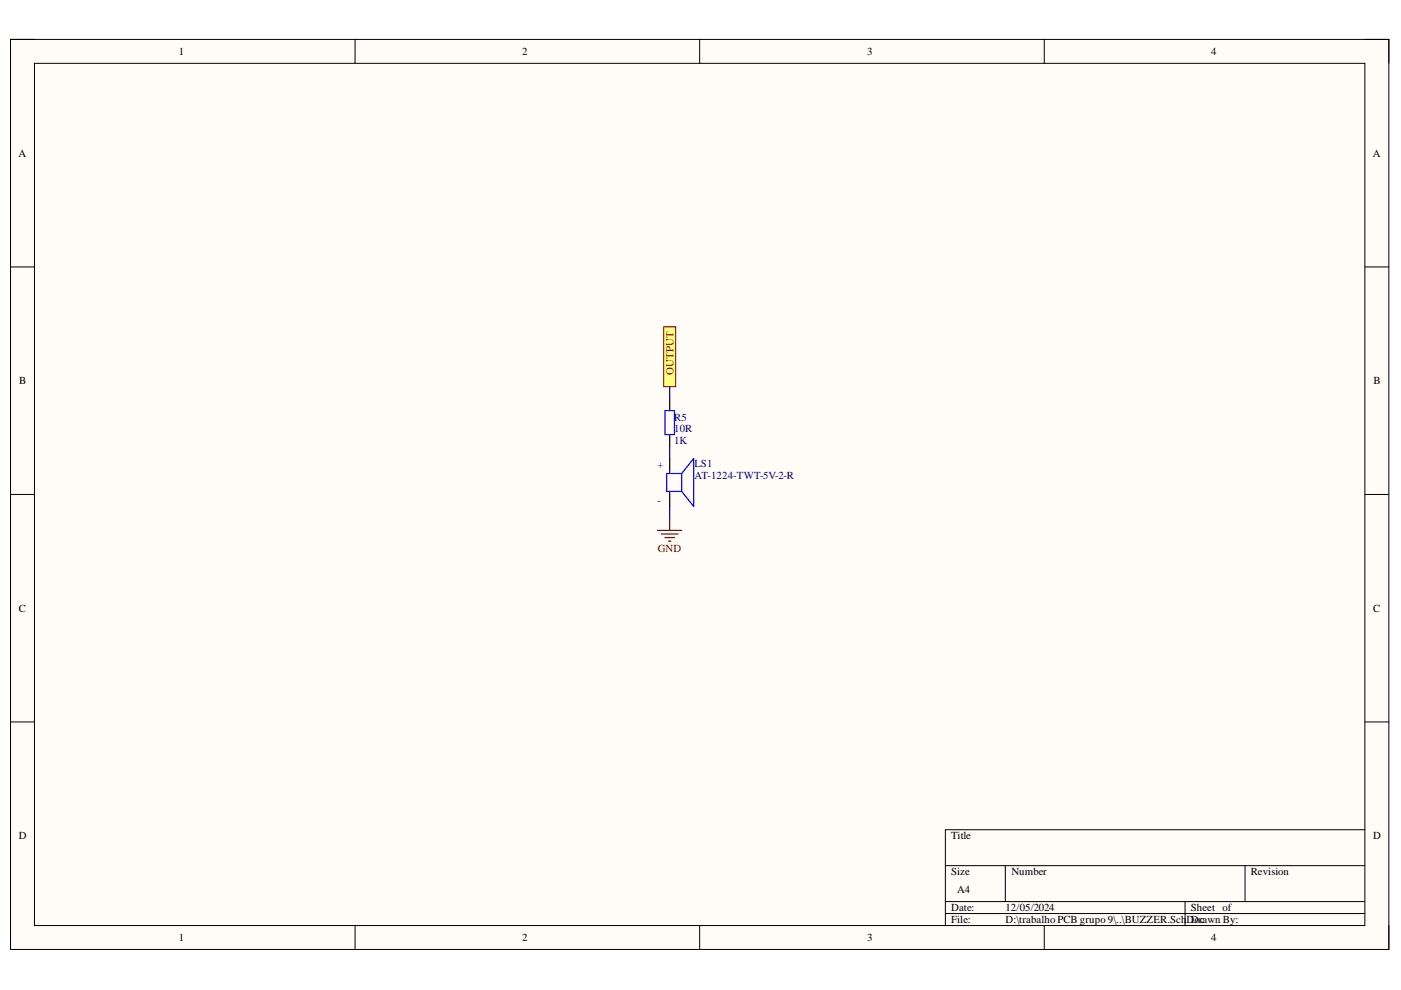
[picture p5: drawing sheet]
<svg xmlns="http://www.w3.org/2000/svg" width="297mm" height="210mm" viewBox="0 0 297 210" stroke-linecap="round" stroke-linejoin="round" font-family="sans-serif">
<defs><g id="words">
<g font-size="2.3">
<text x="37.9" y="11.7">1</text>
<text x="110.7" y="11.7">2</text>
<text x="183.9" y="11.7">3</text>
<text x="256.8" y="11.7">4</text>
<text x="3.9" y="33.3">A</text>
<text x="291.1" y="33.3">A</text>
<text x="4.1" y="81.5">B</text>
<text x="291.2" y="81.5">B</text>
<text x="4" y="129.7">C</text>
<text x="291.1" y="129.7">C</text>
<text x="4" y="178">D</text>
<text x="201.7" y="178">Title</text>
<text x="291.1" y="178">D</text>
<text x="201.7" y="185.6">Size</text>
<text x="214.4" y="185.6">Number</text>
<text x="265.2" y="185.6">Revision</text>
<text x="202.9" y="189.4">A4</text>
<text x="201.7" y="193.2">Date:</text>
<text x="201.7" y="195.7">File:</text>
<text x="213.2" y="193.2">12/05/2024</text>
<text x="213.2" y="195.7">D:\trabalho PCB grupo 9\..\BUZZER.Sch</text>
<text x="251.6" y="195.7">DDorawn By:</text>
<text x="252.5" y="193.2">Sheet of</text>
<text x="254.4" y="195.7">c</text>
<text x="37.9" y="199.5">1</text>
<text x="110.7" y="199.5">2</text>
<text x="183.9" y="199.5">3</text>
<text x="256.8" y="199.5">4</text>
</g>
<g font-size="2.3" fill="#800000">
<text x="142.8" y="79.4" transform="rotate(-90 142.8 79.4)">OUTPUT</text>
<text x="139.5" y="117.1">GND</text>
</g>
<g font-size="2.3" fill="#000080">
<text x="142.9" y="89.2">R5</text>
<text x="142.9" y="94.2">1K</text>
<text x="142.9" y="91.7">10R</text>
<text x="139.4" y="99.3">+</text>
<text x="147.3" y="99">LS1</text>
<text x="147.3" y="101.6">AT-1224-TWT-5V-2-R</text>
<text x="139.4" y="106.9">-</text>
</g>
</g></defs>
<path d="M2.2 8.4h292.3v192.9h-292.3z" fill-rule="evenodd" fill="#fffcf8"/>
<path d="M2.2 8.4h292.3v192.9h-292.3z" fill="none" stroke="#000" stroke-width=".21"/>
<path d="M7.3 13.4h282.1v182.8h-282.1z" fill-rule="evenodd" fill="#fffcf8"/>
<g fill="none" stroke="#000" stroke-width=".21">
<path d="M2.2 8.4h5.1M7.3 13.4h282.1v182.8h-282.1zM75.3 8.4v5M148.3 8.4v5M221.4 8.4v5M289.4 8.4h5.1v5M2.2 56.6h5.1M289.4 56.6h5.1M2.2 104.8h5.1M289.4 104.8h5.1M2.2 153.1h5.1M289.4 153.1h5.1"/>
<path d="M289.4 175.9h-89v20.3M75.3 196.2v5.1M148.3 196.2v5.1M200.4 183.5h89M200.4 191.2h89M200.4 193.7h89M213.1 183.5v7.7M221.4 196.2v5.1M251.3 191.2v5M264 183.5v7.7M294.5 196.2v5.1"/>
</g>
<path d="M139.4 112.4h5.1M140.2 113.2h3.6M141 114h2M141.7 114.7h.5M142 109.9v2.5" fill="none" stroke="#800000" stroke-width=".25"/>
<path d="M142 84.5v2.6M142 92.1v2.6" fill="none" stroke="#000" stroke-width=".25"/>
<path d="M141 87.1h2v5h-2z" fill="none" stroke="#00f" stroke-width=".25"/>
<path d="M140.7 69.3h2.6v12.7h-2.6z" fill-rule="evenodd" fill="#ffff80"/>
<path d="M140.7 69.3h2.6v12.7h-2.6z" fill="none" stroke="#800000" stroke-width=".21"/>
<path d="M142 82v2.5M142 94.7v2.5M142 107.4v2.5" fill="none" stroke="#000080" stroke-width=".25"/>
<path d="M142 99.8v.6M142 104.2v.6M144.5 100.4h-3.1v3.8h3.1M144.5 100.4v3.8M144.5 100.4l2.6-3.2v10.2l-2.6-3.2" fill="none" stroke="#00f" stroke-width=".25"/>
<path d="M142 97.2v2.6M142 104.8v2.6" fill="none" stroke="#000" stroke-width=".25"/>
<use href="#words"/>
</svg>
